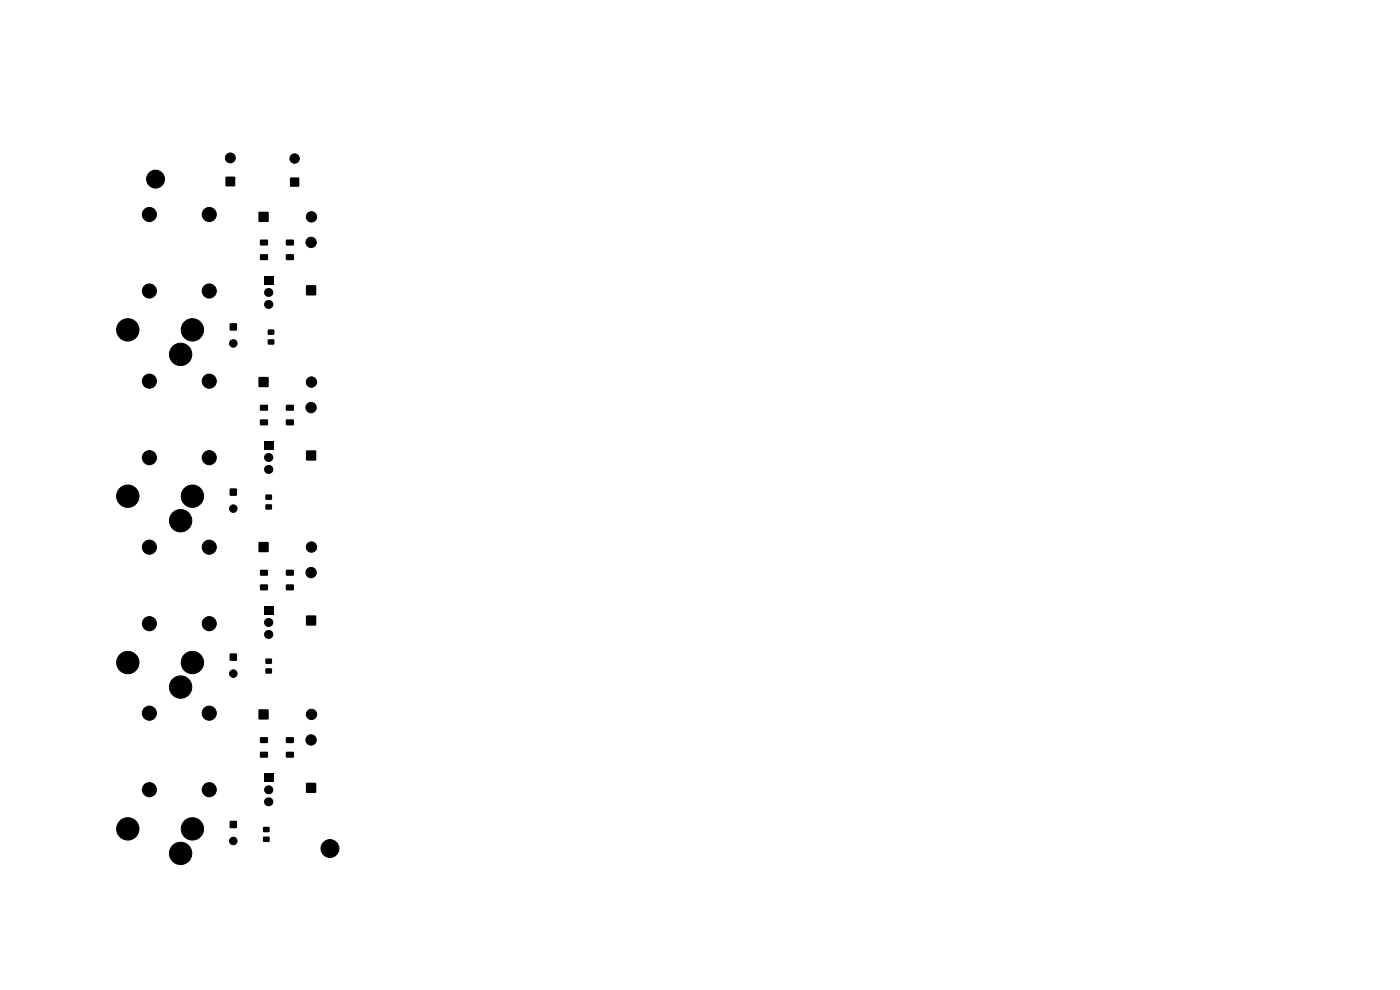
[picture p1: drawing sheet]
<svg xmlns="http://www.w3.org/2000/svg" width="297mm" height="210mm" viewBox="0 0 297 210" stroke-linecap="round" stroke-linejoin="round" font-family="sans-serif">
<g fill="#000" stroke="#000" stroke-width=".21">
<circle cx="33" cy="38" r="1.3"/>
<circle cx="33" cy="38" r="1.9"/>
<circle cx="48.9" cy="33.5" r="1.05"/>
<circle cx="62.5" cy="33.6" r="1"/>
<circle cx="31.7" cy="45.5" r="1.5"/>
<circle cx="44.4" cy="45.5" r="1.5"/>
<circle cx="66" cy="51.4" r="1.1"/>
<circle cx="66.1" cy="46" r="1.1"/>
<circle cx="27.1" cy="70" r="2.37"/>
<circle cx="31.7" cy="61.7" r="1.5"/>
<circle cx="38.3" cy="75.2" r="2.37"/>
<circle cx="40.8" cy="70" r="2.37"/>
<circle cx="44.4" cy="61.7" r="1.5"/>
<circle cx="49.5" cy="72.8" r=".8"/>
<circle cx="31.7" cy="97.1" r="1.5"/>
<circle cx="31.7" cy="80.9" r="1.5"/>
<circle cx="44.4" cy="97.1" r="1.5"/>
<circle cx="44.4" cy="80.9" r="1.5"/>
<circle cx="66" cy="86.5" r="1.1"/>
<circle cx="66.1" cy="81" r="1.1"/>
<circle cx="27.1" cy="105.3" r="2.37"/>
<circle cx="31.7" cy="116.1" r="1.5"/>
<circle cx="38.3" cy="110.5" r="2.37"/>
<circle cx="40.8" cy="105.3" r="2.37"/>
<circle cx="44.4" cy="116.1" r="1.5"/>
<circle cx="49.5" cy="107.9" r=".8"/>
<circle cx="66.1" cy="116" r="1.1"/>
<circle cx="31.7" cy="132.3" r="1.5"/>
<circle cx="44.4" cy="132.3" r="1.5"/>
<circle cx="66" cy="121.5" r="1.1"/>
<circle cx="27.1" cy="140.5" r="2.37"/>
<circle cx="31.7" cy="151.3" r="1.5"/>
<circle cx="38.3" cy="145.7" r="2.37"/>
<circle cx="40.8" cy="140.5" r="2.37"/>
<circle cx="44.4" cy="151.3" r="1.5"/>
<circle cx="49.5" cy="142.9" r=".8"/>
<circle cx="66" cy="157" r="1.1"/>
<circle cx="66.1" cy="151.5" r="1.1"/>
<circle cx="27.1" cy="175.8" r="2.37"/>
<circle cx="31.7" cy="167.5" r="1.5"/>
<circle cx="40.8" cy="175.8" r="2.37"/>
<circle cx="44.4" cy="167.5" r="1.5"/>
<circle cx="49.5" cy="178.4" r=".8"/>
<circle cx="70" cy="180" r="1.3"/>
<circle cx="38.3" cy="181" r="2.37"/>
<circle cx="70" cy="180" r="1.9"/>
</g>
<g fill="#000">
<path d="M47.9 37.5h1.9v2h-1.9zM61.6 37.7h1.8v1.9h-1.8zM54.9 45h2v2h-2zM55.2 54h1.6v1.1h-1.6zM55.2 50.9h1.6v1.1h-1.6zM56 58.5h2v2h-2zM60.7 50.9h1.6v1.1h-1.6zM60.7 54h1.6v1.1h-1.6zM48.8 68.6h1.4v1.5h-1.4zM56.8 72h1.4v1.1h-1.4zM56.8 69.9h1.4v1.1h-1.4zM65 60.6h2v2h-2z"/>
<path d="M54.9 80h2v2.1h-2zM55.2 89h1.6v1.2h-1.6zM55.2 85.9h1.6v1.2h-1.6zM56 93.5h2v2h-2zM60.7 85.9h1.6v1.2h-1.6zM60.7 89h1.6v1.2h-1.6zM65 95.6h2v2.1h-2zM48.8 103.7h1.4v1.4h-1.4zM54.9 115h2v2.1h-2zM56.3 107h1.4v1.1h-1.4zM56.3 104.9h1.4v1.1h-1.4zM48.8 138.7h1.4v1.4h-1.4z"/>
<path d="M55.2 124h1.6v1.2h-1.6zM55.2 120.9h1.6v1.2h-1.6zM56 128.5h2v2h-2zM60.7 120.9h1.6v1.2h-1.6zM60.7 124h1.6v1.2h-1.6zM65 130.6h2v2.1h-2zM54.9 150.5h2v2.1h-2zM55.2 156.4h1.6v1.2h-1.6zM56.3 141.8h1.3v1h-1.3zM56.3 139.7h1.3v1.1h-1.3zM60.7 156.4h1.6v1.2h-1.6zM60.7 159.5h1.6v1.2h-1.6z"/>
<path d="M48.8 174.2h1.4v1.4h-1.4zM55.2 159.5h1.6v1.2h-1.6zM56 164h2v2h-2zM55.8 177.5h1.4v1.1h-1.4zM55.8 175.4h1.4v1.1h-1.4zM65 166.1h2v2.1h-2z"/>
</g>
<path d="M57 62h.1M57 64.6h.1M57 97h.1M57 99.6h.1M57 132h.1M57 134.6h.1M57 167.5h.1M57 170.1h.1" fill="none" stroke="#000" stroke-width="1.9"/>
</svg>
